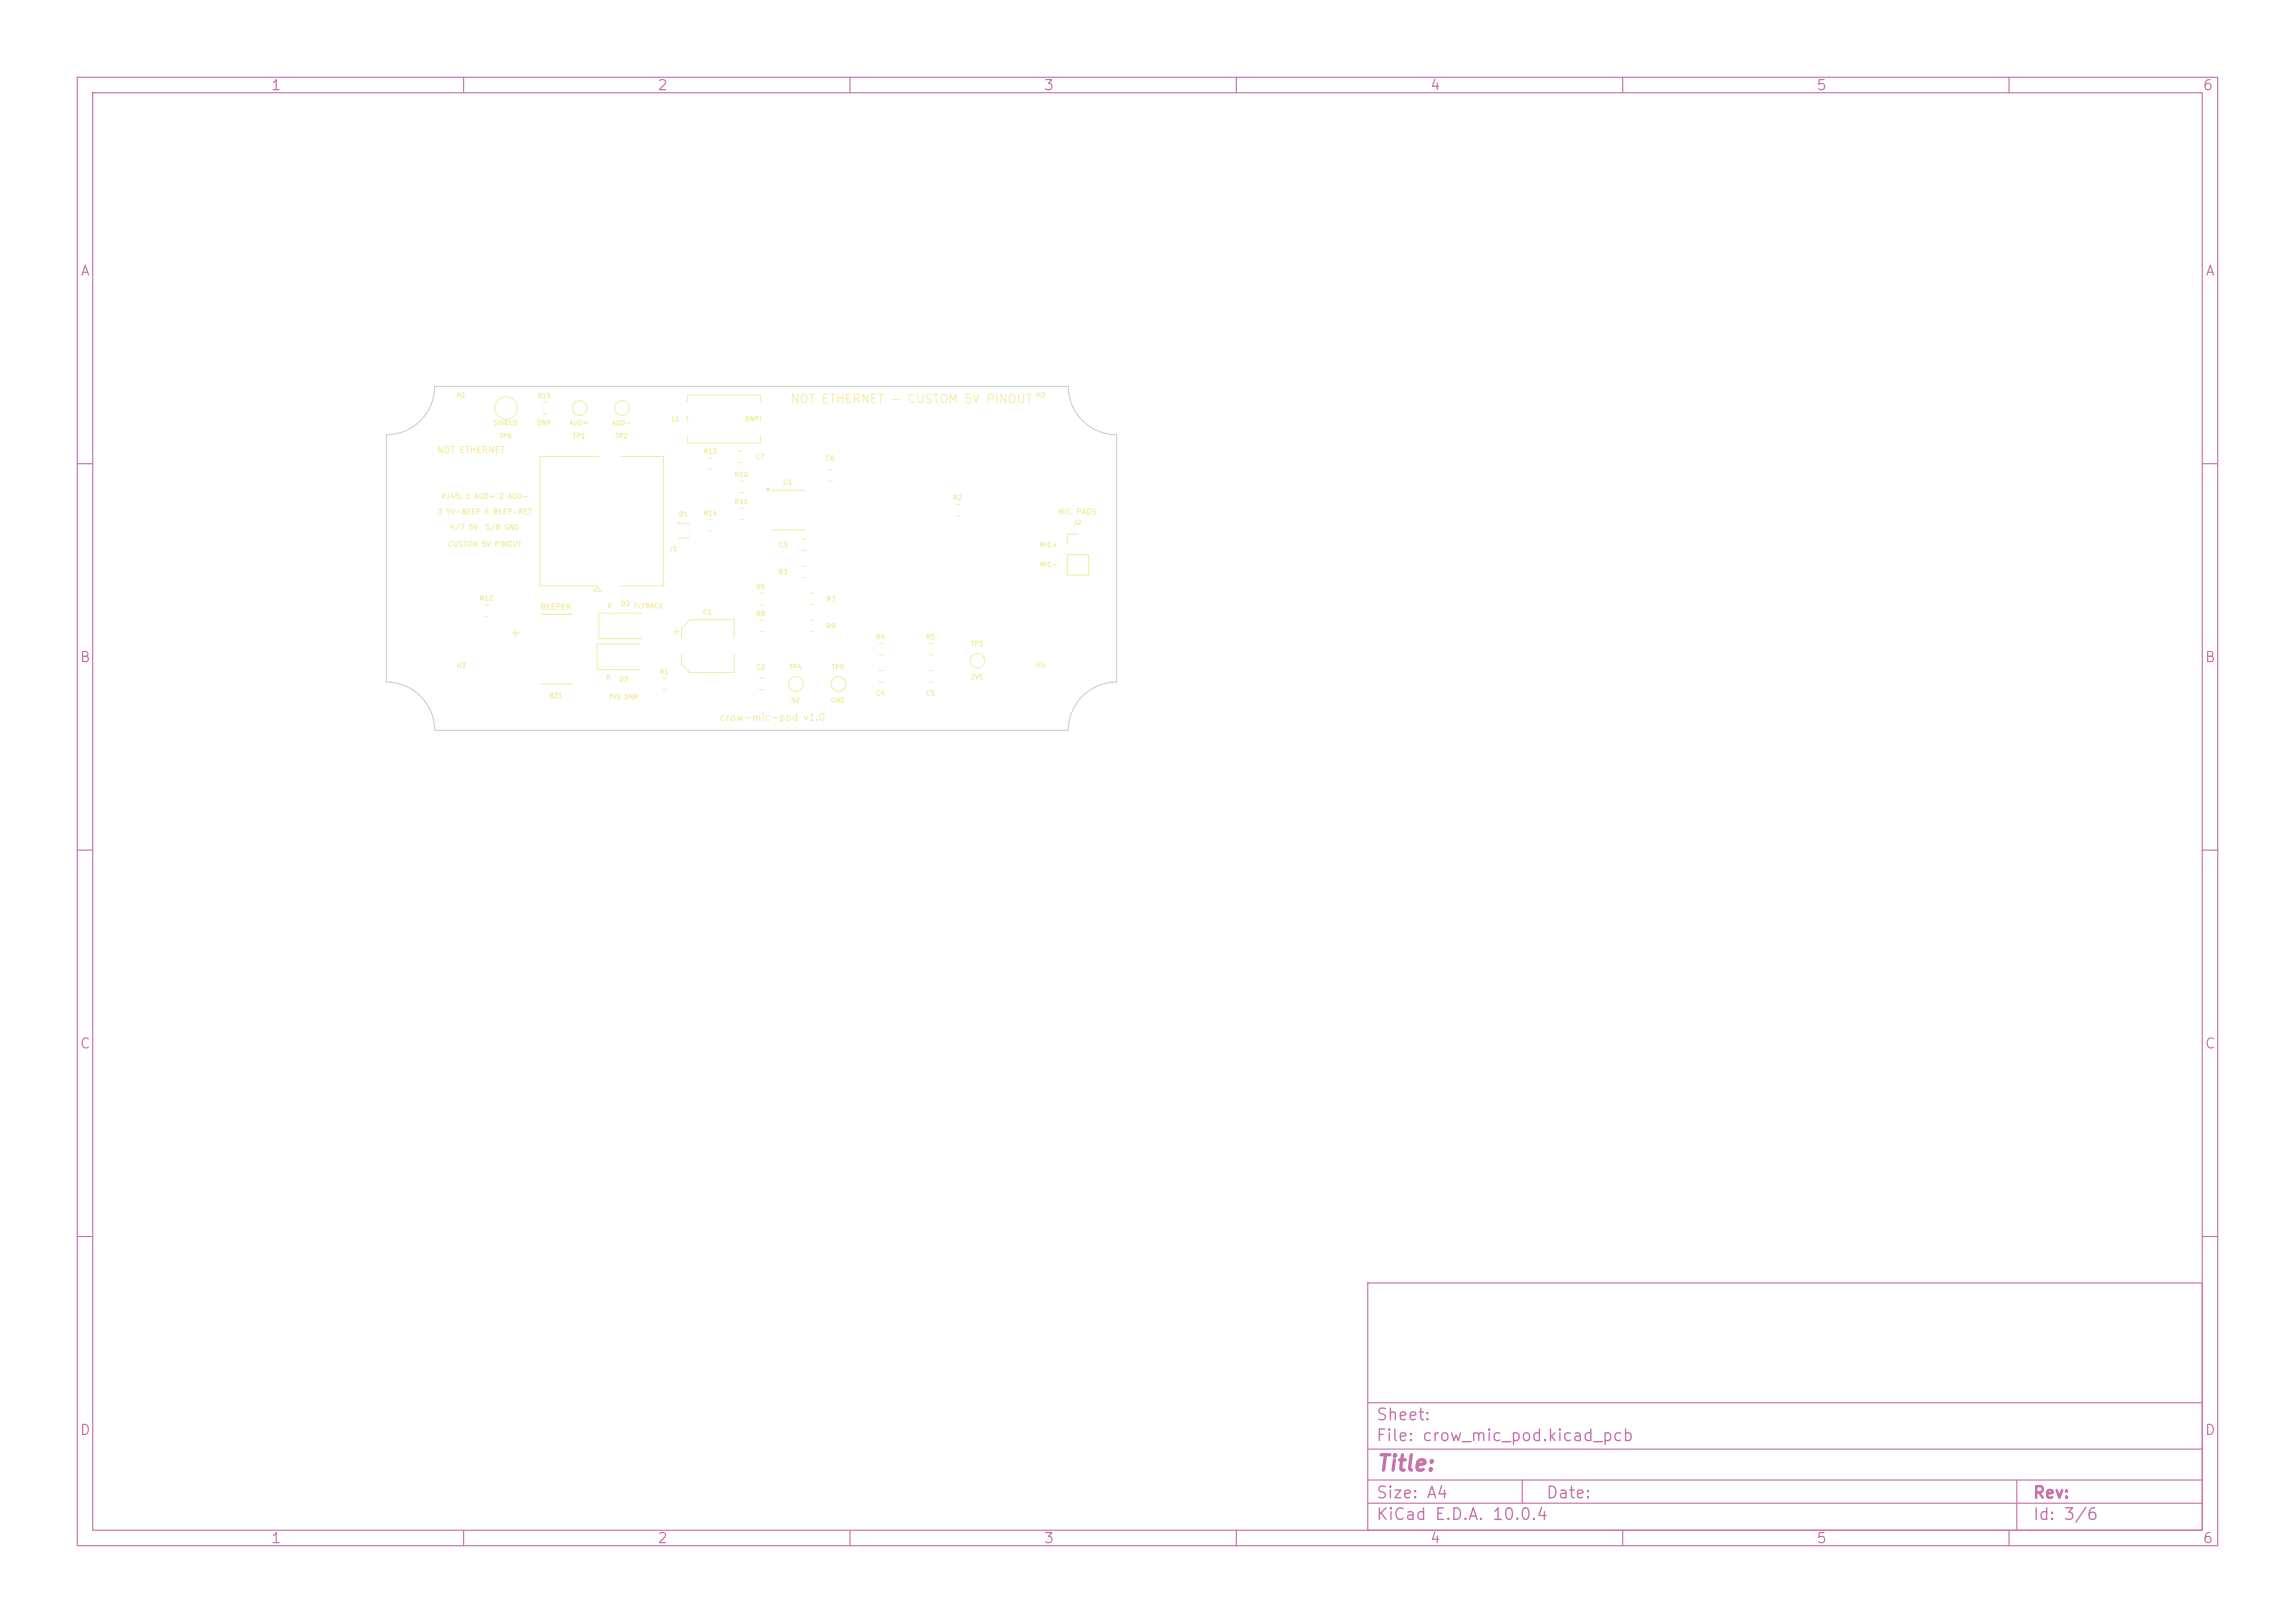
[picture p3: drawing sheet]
<svg xmlns="http://www.w3.org/2000/svg" width="297mm" height="210mm" viewBox="0 0 297 210" stroke-linecap="round" stroke-linejoin="round" font-family="sans-serif">
<defs><g id="words">
<text font-size="2" fill="#c872ab" x="178" y="190.8">Title:</text>
<g font-size="1.5" fill="#c872ab">
<text x="178" y="184.2">Sheet:</text>
<text x="178" y="186.9">File: crow_mic_pod.kicad_pcb</text>
<text x="178" y="197.1">KiCad E.D.A. 10.0.4</text>
<text x="178" y="194.3">Size: A4</text>
<text x="200" y="194.3">Date:</text>
<text x="263" y="194.3">Rev:</text>
<text x="263" y="197.1">Id: 3/6</text>
</g>
<g font-size="1.3" fill="#c872ab">
<text x="35" y="12">1</text>
<text x="85" y="12">2</text>
<text x="135" y="12">3</text>
<text x="185" y="12">4</text>
<text x="235" y="12">5</text>
<text x="285" y="12">6</text>
<text x="10.3" y="36">A</text>
<text x="285.4" y="36">A</text>
<text x="10.3" y="86">B</text>
<text x="285.3" y="86">B</text>
<text x="10.3" y="136">C</text>
<text x="285.3" y="136">C</text>
<text x="10.3" y="186">D</text>
<text x="285.3" y="186">D</text>
<text x="35" y="200">1</text>
<text x="85" y="200">2</text>
<text x="135" y="200">3</text>
<text x="185" y="200">4</text>
<text x="235" y="200">5</text>
<text x="285" y="200">6</text>
</g>
<text font-size="1.1" fill="#f2eda1" x="102.2" y="52.4">NOT ETHERNET - CUSTOM 5V PINOUT</text>
<text font-size=".9" fill="#f2eda1" x="93" y="93.5">crow-mic-pod v1.0</text>
<text font-size=".8" fill="#f2eda1" x="56.5" y="58.8">NOT ETHERNET</text>
<g font-size=".7" fill="#f2eda1">
<text x="57" y="64.7">RJ45: 1 AUD+ 2 AUD-</text>
<text x="56.6" y="66.7">3 5V-BEEP 6 BEEP-RET</text>
<text x="57.9" y="70.9">CUSTOM 5V PINOUT</text>
<text x="58.2" y="68.7">4/7 5V</text>
<text x="62.8" y="68.7">5/8 GND</text>
<text x="136.9" y="66.7">MIC PADS</text>
<text x="69.9" y="79">BEEPER</text>
</g>
<g font-size=".6" fill="#f2eda1">
<text x="59" y="51.6">H1</text>
<text x="69.5" y="51.7">R15</text>
<text x="134" y="51.6">H2</text>
<text x="63.8" y="55.2">SHIELD</text>
<text x="64.6" y="56.9">TP6</text>
<text x="69.5" y="55.2">DNP</text>
<text x="73.6" y="55.2">AUD+</text>
<text x="74.1" y="56.9">TP1</text>
<text x="79.1" y="55.2">AUD-</text>
<text x="79.6" y="56.9">TP2</text>
<text x="86.9" y="54.7">L1</text>
<text x="91" y="58.9">R13</text>
<text x="96.4" y="54.7">DNP</text>
<text x="97.7" y="59.6">C7</text>
<text x="106.8" y="59.8">C6</text>
<text x="95" y="61.9">R10</text>
<text x="95" y="65.4">R11</text>
<text x="101.3" y="62.9">U1</text>
<text x="123.3" y="64.9">R2</text>
<text x="86.6" y="71.5">J1</text>
<text x="87.8" y="67">D1</text>
<text x="91" y="66.9">R14</text>
<text x="100.7" y="71">C3</text>
<text x="134.5" y="71">MIC+</text>
<text x="138.9" y="68.1">J2</text>
<text x="62" y="77.9">R12</text>
<text x="97.8" y="76.4">R6</text>
<text x="100.7" y="74.5">R3</text>
<text x="106.9" y="78">R7</text>
<text x="134.5" y="73.5">MIC-</text>
<text x="78.6" y="78.9">K</text>
<text x="80.3" y="78.6">D2</text>
<text x="82" y="78.9">FLYBACK</text>
<text x="90.9" y="79.7">C1</text>
<text x="97.8" y="79.9">R8</text>
<text x="106.9" y="81.5">R9</text>
<text x="113.3" y="82.9">R4</text>
<text x="119.8" y="82.9">R5</text>
<text x="125.6" y="83.8">TP3</text>
<text x="59" y="86.6">H3</text>
<text x="78.4" y="88.1">K</text>
<text x="80.1" y="88.4">D3</text>
<text x="85.3" y="87.4">R1</text>
<text x="97.8" y="86.8">C2</text>
<text x="102.1" y="86.8">TP4</text>
<text x="107.6" y="86.8">TP5</text>
<text x="125.5" y="88.1">2V5</text>
<text x="134" y="86.6">H4</text>
<text x="71" y="90.5">BZ1</text>
<text x="78.8" y="90.7">TVS DNP</text>
<text x="102.3" y="91.1">5V</text>
<text x="107.5" y="91.1">GND</text>
<text x="113.3" y="90.2">C4</text>
<text x="119.8" y="90.2">C5</text>
</g>
</g></defs>
<g fill="none" stroke="#c872ab" stroke-width=".15">
<path d="M10 10h277v190h-277zM12 12h273v186h-273zM60 10v2M110 10v2M160 10v2M210 10v2M260 10v2M10 60h2M285 60h2M10 110h2M285 110h2M10 160h2"/>
<path d="M177 166h108v32h-108zM285 160h2M60 198v2M110 198v2M160 198v2M177 194.5h108M177 191.5h108M177 187.5h108M177 181.5h108M197 191.5v3M210 198v2M260 198v2"/>
<path d="M261 191.5v6.5"/>
</g>
<g fill="none" stroke="#f2eda1" stroke-width=".13">
<path d="M77.5 59.1h-7.6v16.7h7.6M80.3 59.1h5.6v16.7h-5.6M88.8 52h.2v-.9h9.4v.9M88.8 53.9h.2v.6M89 56.4v.9h9.4v-.9M98.4 53.9v.6M76.8 76.5l.5-.5 .5 .5zM83 79.4h-5.5v3.3h5.5M87.6 67.6h.3l-.1 .2zM87.8 69.6h1.4M88.1 67.8h1.1M89.2 68.6v.2"/>
<path d="M91.8 67.3h.4M91.8 68.7h.4M95.8 62.3h.4M95.8 63.7h.4M95.8 65.8h.4M95.8 67.2h.4M98.3 76.8h.4M98.3 78.2h.4M103.8 73.3h.4M103.8 74.7h.4M87.2 81.8h.7M87.6 81.4v.7"/>
<path d="M88.2 82.5v-1.2l1.1-1.1h5.7v2.3M88.2 84.7v1.2l1.1 1.1h5.7v-2.3M98.2 87.8h.6M98.2 89.2h.6"/>
<circle cx="80.5" cy="52.8" r=".95"/>
</g>
<path d="M87.6 67.6h.3l-.1 .2z" fill="#f2eda1"/>
<g fill="none" stroke="#f2eda1" stroke-width=".13">
<path d="M70.3 52.1h.4M70.3 53.5h.4M91.8 59.3h.4M95.5 58.4h.6M95.5 59.8h.6M62.8 78.3h.4M62.8 79.7h.4M91.8 60.7h.4M99.2 63.2h.4l-.2 .3zM99.9 63.5v-.1h4.2v.1M99.9 68.5v.1h4.2v-.1M103.7 69.8h.6"/>
<path d="M103.7 71.2h.6M107.2 60.8h.6M107.2 62.2h.6M123.8 65.3h.4M123.8 66.7h.4M138.1 71.8h2.8v2.6h-2.8zM139.5 69.1h-1.4v1.4M82.8 83.4h-5.5v3.3h5.5M85.8 87.8h.4M85.8 89.2h.4M113.7 86.8h.6M113.7 88.2h.6"/>
<path d="M113.8 83.3h.4M113.8 84.7h.4"/>
<circle cx="75" cy="52.8" r=".95"/>
<circle cx="108.5" cy="88.5" r=".95"/>
</g>
<path d="M70 79.5h4M66.2 81.9h1M66.7 81.4v1M70 88.5h4" fill="none" stroke="#f2eda1" stroke-width=".15"/>
<path d="M99.2 63.2h.4l-.2 .3z" fill="#f2eda1"/>
<g fill="none" stroke="#f2eda1" stroke-width=".13">
<path d="M104.8 76.8h.4M104.8 78.2h.4M98.3 80.3h.4M98.3 81.7h.4M104.8 80.3h.4M104.8 81.7h.4M120.2 86.8h.6M120.2 88.2h.6M120.3 83.3h.4M120.3 84.7h.4"/>
<circle cx="65.5" cy="52.8" r="1.45"/>
<circle cx="103" cy="88.5" r=".95"/>
<circle cx="126.5" cy="85.5" r=".95"/>
</g>
<path d="M56.3 50h81.9a6.2 6.2 0 0 0 6.3 6.3v32a6.3 6.3 0 0 0-6.3 6.2h-81.9a6.2 6.2 0 0 0-6.3-6.2v-32a6.2 6.2 0 0 0 6.3-6.3z" fill="none" stroke="#d0d2cd" stroke-width=".15"/>
<use href="#words"/>
</svg>
